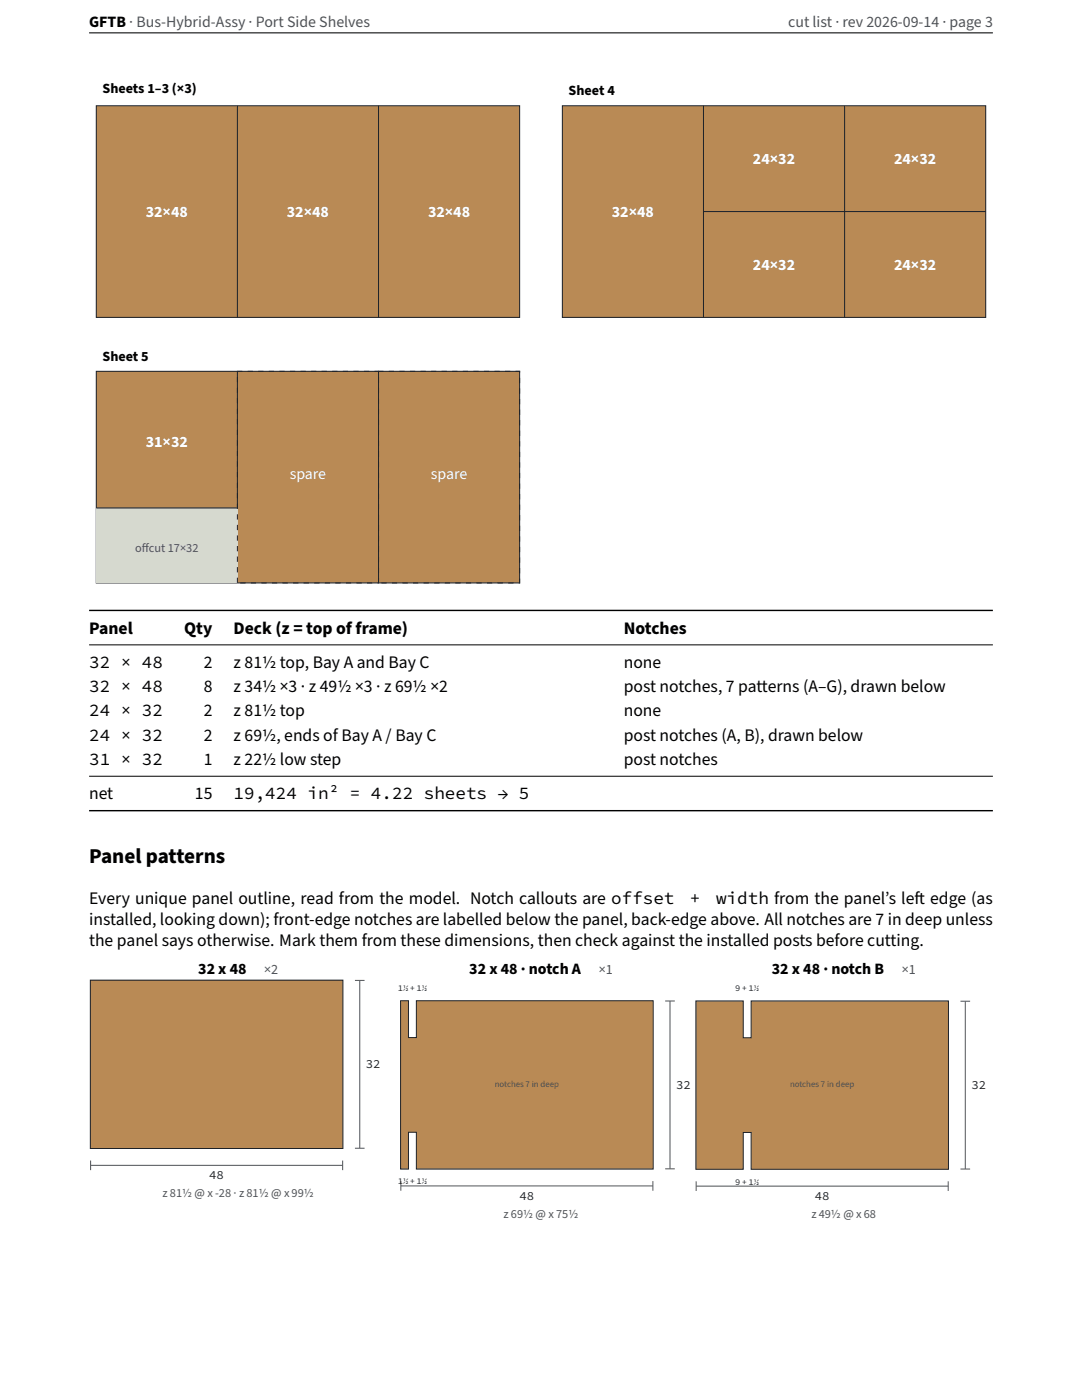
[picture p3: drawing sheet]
<svg xmlns="http://www.w3.org/2000/svg" width="216mm" height="279mm" viewBox="0 0 216 279" stroke-linecap="round" stroke-linejoin="round" font-family="sans-serif">
<defs><g id="words">
<text font-size="4.2" x="17.8" y="172.2">Panel patterns</text>
<g font-size="3.5">
<text x="17.8" y="126.5">Panel</text>
<text x="36.8" y="126.5">Qty</text>
<text x="46.6" y="126.5">Deck (z = top offrame)</text>
<text x="124.5" y="126.5">Notches</text>
<text x="17.8" y="133.3">32 × 48</text>
<text x="40.6" y="133.3">2</text>
<text x="46.6" y="133.3">z 81½ top, Bay A and Bay C</text>
<text x="124.5" y="133.3">none</text>
<text x="17.8" y="138.1">32 × 48</text>
<text x="17.8" y="143">24 × 32</text>
<text x="40.6" y="138.1">8</text>
<text x="40.6" y="143">2</text>
<text x="46.6" y="138.1">z 34½ ×3 · z 49½ ×3 · z 69½ ×2</text>
<text x="46.6" y="143">z 81½ top</text>
<text x="124.5" y="138.1">post notches, 7 patterns (A–G), drawn below</text>
<text x="124.5" y="143">none</text>
<text x="17.8" y="147.8">24 × 32</text>
<text x="40.6" y="147.8">2</text>
<text x="46.6" y="147.8">z 69½, ends of Bay A / Bay C</text>
<text x="124.5" y="147.8">post notches (A, B), drawn below</text>
<text x="17.8" y="152.7">31 × 32</text>
<text x="40.6" y="152.7">1</text>
<text x="46.6" y="152.7">z 22½ low step</text>
<text x="124.5" y="152.7">post notches</text>
<text x="17.8" y="159.5">net</text>
<text x="38.9" y="159.5">15</text>
<text x="46.6" y="159.5">19,424 in² = 4.22 sheets → 5</text>
<text x="17.8" y="184.6">installed, looking down); front‑edge notches are labelled below the panel, back‑edge above. All notches are 7 in deep unless</text>
<text x="17.8" y="180.4">Every unique panel outline, read from the model. Notch callouts are offset</text>
<text x="137.7" y="180.4">+</text>
<text x="142.9" y="180.4">width from the panel’s lef</text>
<text x="182.5" y="180.4">t edge (as</text>
<text x="17.8" y="188.8">the panel says otherwise. Mark them from these dimensions, then check against the installed posts before cutting.</text>
</g>
<g font-size="3.2">
<text x="17.8" y="5.3">GFTB · Bus‑Hybrid‑Assy · Port Side Shelves</text>
<text x="39.6" y="194.4">32 x 48</text>
<text x="93.6" y="194.4">32 x 48 · notch A</text>
<text x="154" y="194.4">32 x 48 · notch B</text>
</g>
<text font-size="3.2" fill="#4b535e" x="157.3" y="5.3">cut list · rev 2026‑09‑14 · page 3</text>
<g font-size="3.2" fill="#fff">
<text x="150.2" y="32.7">24×32</text>
<text x="178.4" y="32.7">24×32</text>
<text x="29.1" y="43.2">32×48</text>
<text x="57.2" y="43.2">32×48</text>
<text x="85.4" y="43.2">32×48</text>
<text x="122.1" y="43.2">32×48</text>
<text x="150.2" y="53.8">24×32</text>
<text x="178.4" y="53.8">24×32</text>
<text x="29.1" y="89.2">31×32</text>
<text x="57.8" y="95.7">spare</text>
<text x="86" y="95.7">spare</text>
</g>
<g font-size="2.8">
<text x="20.5" y="18.5">Sheets 1–3 (×3)</text>
<text x="113.5" y="18.9">Sheet 4</text>
<text x="20.5" y="71.9">Sheet 5</text>
</g>
<g font-size="2.8" fill="#4b535e">
<text x="52.7" y="194.4">×2</text>
<text x="119.5" y="194.4">×1</text>
<text x="179.9" y="194.4">×1</text>
</g>
<g font-size="2.5" fill="#4b535e">
<text x="27" y="110.2">of</text>
<text x="28.3" y="110.2">fcut 17×32</text>
<text x="32.4" y="238.9">z81½ @ x‑28 · z81½ @ x99½</text>
<text x="100.5" y="243">z69½ @ x75½</text>
<text x="161.9" y="243.1">z49½ @ x68</text>
</g>
<g font-size="2.5" fill="#1c222b">
<text x="73" y="213.2">32</text>
<text x="134.9" y="217.3">32</text>
<text x="193.8" y="217.3">32</text>
<text x="41.8" y="235.4">48</text>
<text x="103.7" y="239.5">48</text>
<text x="162.6" y="239.5">48</text>
</g>
<g font-size="1.8" fill="#1c222b">
<text x="79.4" y="197.8">1½+1½</text>
<text x="146.7" y="197.8">9+1½</text>
<text x="79.4" y="236.3">1½+1½</text>
<text x="146.7" y="236.4">9+1½</text>
</g>
<g font-size="1.8" fill="#4b535e">
<text x="98.7" y="217">notches 7 in deep</text>
<text x="157.6" y="217">notches 7 in deep</text>
</g>
</g></defs>
<path d="M17.8 6.6h180.3" fill="none" stroke="#000" stroke-width=".21"/>
<path d="M19.2 21.1h84.5v42.2h-84.5z" fill="#b98a55"/>
<path d="M19.2 21.1h84.5v42.2h-84.5zM47.4 21.1v42.2M75.5 21.1v42.2" fill="none" stroke="#1c222b" stroke-width=".2"/>
<path d="M112.2 21.1h84.5v42.2h-84.5z" fill="#b98a55"/>
<path d="M112.2 21.1h84.5v42.2h-84.5zM140.4 21.1v42.2M168.5 21.1v42.2M140.4 42.2h56.3" fill="none" stroke="#1c222b" stroke-width=".2"/>
<path d="M19.2 74.1h84.5v42.2h-84.5z" fill="#b98a55"/>
<path d="M19.2 74.1h84.5v42.2h-84.5zM47.4 74.1v42.2M75.5 74.1v42.2" fill="none" stroke="#1c222b" stroke-width=".2"/>
<path d="M19.2 101.4h28.2v14.9h-28.2z" fill="#d6d9cf"/>
<path d="M19.2 101.4h28.2" fill="none" stroke="#1c222b" stroke-width=".2"/>
<path d="M47.4 74.1h28.1v42.2h-28.1zM75.5 74.1h28.2v42.2h-28.2z" fill="none" stroke="#1c222b" stroke-width=".2" stroke-dasharray="1.1 1.1" stroke-linecap="butt"/>
<path d="M17.8 121.8h180.3M17.8 161.8h180.3" fill="none" stroke="#000" stroke-width=".28"/>
<path d="M17.8 128.7h180.3M17.8 154.9h180.3" fill="none" stroke="#000" stroke-width=".2"/>
<path d="M18 195.6h50.4v33.6h-50.4z" fill="#b98a55"/>
<path d="M18 195.6h50.4v33.6h-50.4z" fill="none" stroke="#1c222b" stroke-width=".2"/>
<path d="M70.9 195.7h1.7M71.8 195.7v33.4M18.1 231.7v1.7M18.1 232.6h50.2M68.4 231.7v1.7M70.9 229.2h1.7" fill="none" stroke="#4b535e" stroke-width=".2"/>
<path d="M79.9 199.7h1.6v7.4h1.6v-7.4h47.2v33.6h-47.2v-7.3h-1.6v7.3h-1.6z" fill="#b98a55"/>
<path d="M79.9 199.7h1.6v7.4h1.6v-7.4h47.2v33.6h-47.2v-7.3h-1.6v7.3h-1.6z" fill="none" stroke="#1c222b" stroke-width=".2"/>
<path d="M132.8 199.8h1.8M133.7 199.8v33.4M80 235.8v1.7M80 236.7h50.3M130.3 235.8v1.7M132.8 233.3h1.8" fill="none" stroke="#4b535e" stroke-width=".2"/>
<path d="M138.9 199.8h9.4v7.3h1.6v-7.3h39.4v33.6h-39.4v-7.4h-1.6v7.4h-9.4z" fill="#b98a55"/>
<path d="M138.9 199.8h9.4v7.3h1.6v-7.3h39.4v33.6h-39.4v-7.4h-1.6v7.4h-9.4z" fill="none" stroke="#1c222b" stroke-width=".2"/>
<path d="M191.8 199.8h1.7M192.6 199.8v33.5M138.9 235.9v1.7M138.9 236.7h50.3M189.2 235.9v1.7M191.8 233.3h1.7" fill="none" stroke="#4b535e" stroke-width=".2"/>
<use href="#words"/>
</svg>
